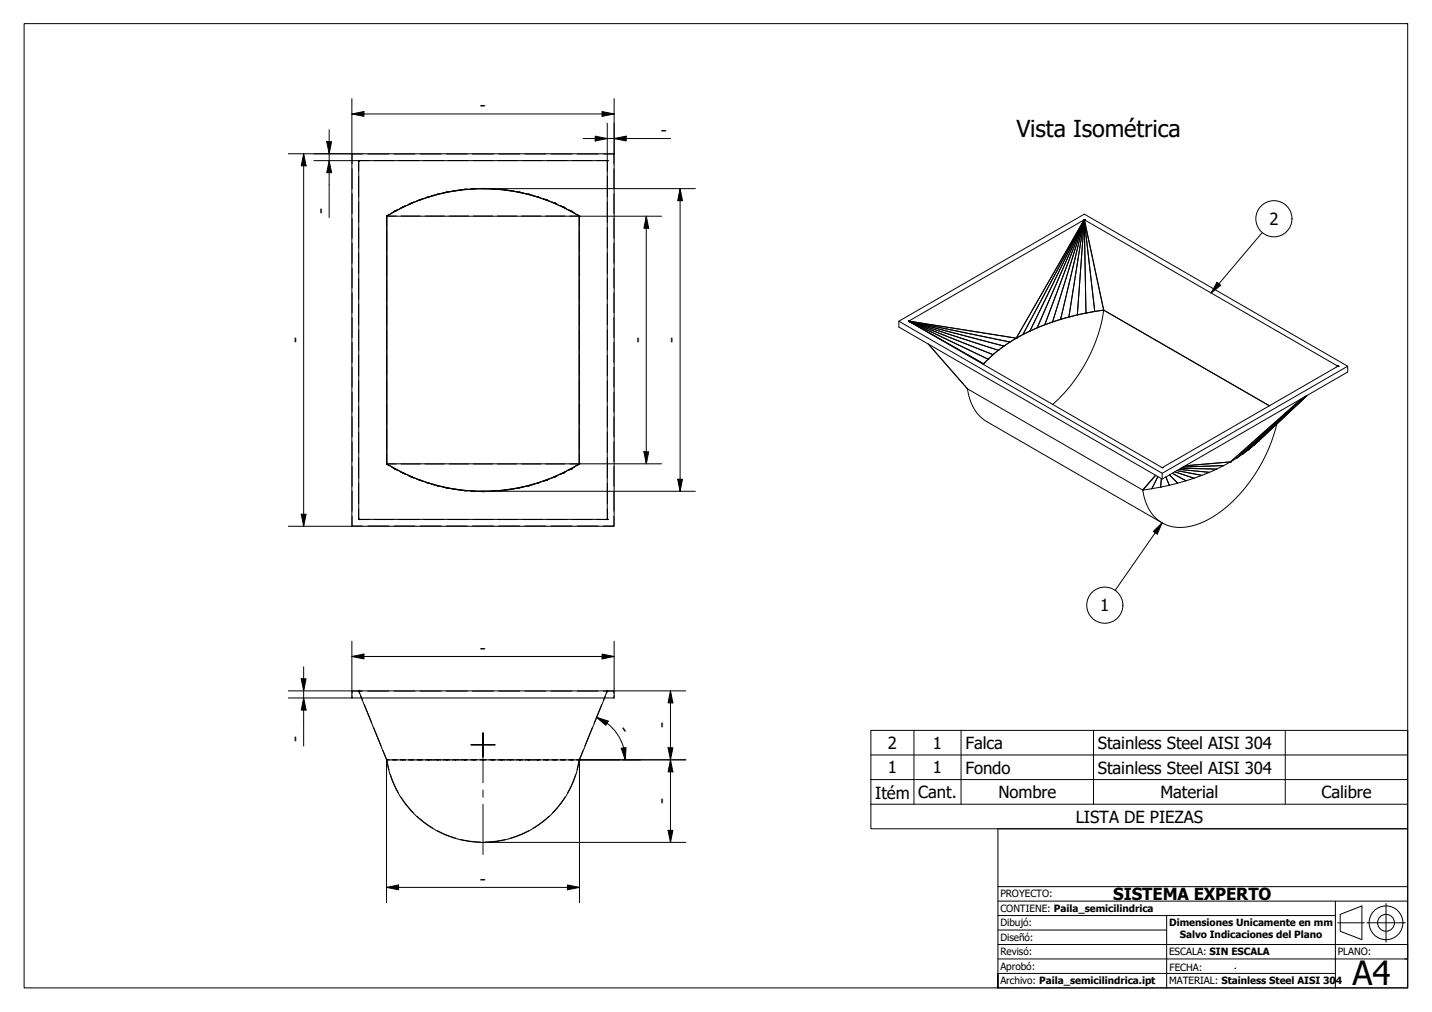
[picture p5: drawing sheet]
<svg xmlns="http://www.w3.org/2000/svg" width="297mm" height="210mm" viewBox="0 0 297 210" stroke-linecap="round" stroke-linejoin="round" font-family="sans-serif">
<defs><g id="words">
<text font-size="6.9" x="280.6" y="204.4">A4</text>
<text font-size="4.8" x="210.8" y="28.4">Vista Isométrica</text>
<g font-size="3.5">
<text x="99.6" y="23.1">-</text>
<text x="137.1" y="28.2">-</text>
<text x="67.7" y="44.4" transform="rotate(-90 67.7 44.4)">-</text>
<text x="263.3" y="46.6">2</text>
<text x="62.4" y="71.1" transform="rotate(-90 62.4 71.1)">-</text>
<text x="133.5" y="71.1" transform="rotate(-90 133.5 71.1)">-</text>
<text x="140.5" y="71.1" transform="rotate(-90 140.5 71.1)">-</text>
<text x="228.2" y="126.8">1</text>
<text x="99.6" y="135.6">-</text>
<text x="62.4" y="154" transform="rotate(-90 62.4 154)">-</text>
<text x="128.2" y="151.4" transform="rotate(56 128.2 151.4)">-</text>
<text x="138.5" y="151.1" transform="rotate(-90 138.5 151.1)">-</text>
<text x="184.2" y="155.3">2</text>
<text x="193.5" y="155.3">1</text>
<text x="200.3" y="155.4">Falca</text>
<text x="227.7" y="155.4">Stainless Steel AISI 304</text>
<text x="184.2" y="160.4">1</text>
<text x="193.5" y="160.4">1</text>
<text x="200.3" y="160.5">Fondo</text>
<text x="227.7" y="160.5">Stainless Steel AISI 304</text>
<text x="138.5" y="166.8" transform="rotate(-90 138.5 166.8)">-</text>
<text x="181.5" y="165.7">Itém</text>
<text x="190.5" y="165.5">Cant.</text>
<text x="207.1" y="165.6">Nombre</text>
<text x="240.7" y="165.6">Material</text>
<text x="274.1" y="165.6">Calibre</text>
<text x="223.1" y="170.6">LISTA DE PIEZAS</text>
<text x="99.6" y="183.5">-</text>
<text x="230.9" y="186.6">SISTEMA EXPERTO</text>
</g>
<g font-size="2.1">
<text x="207.5" y="186.2">PROYECTO:</text>
<text x="207.5" y="189.2">CONTIENE: Paila_semicilindrica</text>
<text x="207.5" y="195.2">Diseñó:</text>
<text x="207.5" y="192.2">Dibujó:</text>
<text x="242.5" y="192.1">Dimensiones Unicamente en mm</text>
<text x="244.7" y="194.6">Salvo Indicaciones del Plano</text>
<text x="207.5" y="201.2">Aprobó:</text>
<text x="207.5" y="198.2">Revisó:</text>
<text x="242.5" y="198.2">ESCALA: SIN ESCALA</text>
<text x="242.6" y="201.4">FECHA:</text>
<text x="277.5" y="198.2">PLANO:</text>
<text x="207.5" y="204.2">Archivo: Paila_semicilindrica.ipt</text>
<text x="242.5" y="204.2">MATERIAL: Stainless Steel AISI 30</text>
<text x="277.1" y="204.2">4</text>
</g>
</g></defs>
<!-- layer: Oculto (ISO) -->
<g fill="none" stroke="#000" stroke-width=".21">
<path d="M73 35v4.1M74.4 36.6v4.2M74.4 33.3v2.2M74.4 33.3h.1M74.5 33.3h.1M74.5 33.3h2.1M75.2 31.9h-2.2v2.1M76.3 31.9h4.3M77.6 33.3h4.1M81.7 31.9h4.4M82.7 33.3h4.1M87.2 31.9h4.3"/>
<path d="M87.9 33.3h4.1M92.1 40l-.3 .1M92.6 39.9h.1M92.6 39.9h-.2M92.6 31.9h4.3M92.8 39.8l-.2 .1M93 33.3h4.1M93.5 39.7l-.4 .1M93.8 39.6h.2l-.4 .1M94.5 39.5h.1M94.5 39.5l-.3 .1M94.7 39.5h-.2"/>
<path d="M95.4 39.4l-.4 .1M95.9 39.3l-.4 .1M96.4 39.3h.1M96.4 39.3h-.3h.3M96.4 39.3l.6-.1-.6 .1M97.6 39.2l.7-.1zM98 31.9h4.4M98.1 33.3h4.1M98.3 39.1h.1M98.3 39.1h.6zM99.5 39.1h.7zM100.2 39.1h.1"/>
<path d="M100.2 39.1h.6zM101.5 39.1h.6zM102.1 39.1h.1M102.1 39.1l.6 .1zM103.3 33.3h4.1M103.4 31.9h4.4M104 39.3h.1M104 39.3l-.6-.1 .6 .1M104 39.3h.3h-.3M104.5 39.3l.4 .1M105 39.4l.4 .1M105.7 39.5h.2"/>
<path d="M105.9 39.5h.1M105.9 39.5l.2 .1M106.4 39.6l.3 .1M106.9 39.7l.4 .1M107.6 39.8l.2 .1M107.8 39.9h.1M107.8 39.9h.2M108.2 40l.4 .1M108.4 33.3h4.1M108.9 31.9h4.3M113.5 33.3h4.1M114.3 31.9h4.3"/>
<path d="M118.7 33.3h4.1M119.7 31.9h4.4M123.8 33.3h2.1M125.2 31.9h2.1v2.1M125.9 33.3h.1M126 33.3h.1M126 33.4v2.1M126 36.6v4.2M127.3 35v4.1M73 40.2v4.1M73 45.3v4.1M73 50.5v4.1"/>
<path d="M73 55.6v4.1M74.4 41.9v4.2M74.4 47.2v4.2M74.4 52.5v4.2M74.4 57.8v4.2M80.2 44.8h.1M80.2 47.9v4.1M80.2 53.1v4.1M80.2 58.2v4.1M80.2 44.8v2.1M80.2 44.8h2M80.8 44.4l-.6 .4"/>
<path d="M80.8 44.5l-.6 .3M81.9 43.8h.1M81.9 43.8l-.6 .3 .6-.3M81.9 43.8l.5-.3-.5 .3M83 43.2l.6-.3zM83.2 44.8h4M83.6 42.9h.1M83.6 42.9l.5-.2zM84.7 42.4l.6-.3zM85.3 42.1h.1M85.3 42.1v.1M85.3 42.1l.6-.2z"/>
<path d="M87.1 41.4l-.6 .3M87.1 41.4h.1M87.1 41.4l.6-.2zM88.2 44.8h4M88.3 41l.6-.2zM88.9 40.8h.1M89.2 40.7l-.3 .1M89.8 40.6l-.4 .1M90 40.5l.2-.1-.3 .1M90.7 40.3h.1M90.7 40.3l-.2 .1M91 40.2l-.3 .1"/>
<path d="M91.6 40.1l-.4 .1M93.2 44.8h4M98.2 44.8h4M103.2 44.8h4M108.2 44.8h4M108.8 40.1l.4 .1M109.4 40.2l.3 .1zM109.7 40.3h.1M109.7 40.3l.2 .1M110.4 40.5l-.2-.1 .3 .1M110.6 40.6l.4 .1M111.2 40.7l.3 .1"/>
<path d="M111.5 40.8h.1M111.5 40.8l.6 .2zM112.7 41.2l.6 .2zM113.2 44.8h4M113.3 41.4l.6 .3M113.3 41.4h.1M114.5 41.9l.6 .2zM115.1 42.1v.1M115.1 42.1h.1M115.1 42.2l.6 .2zM116.2 42.7l.6 .2zM116.8 42.9l.6 .3z"/>
<path d="M116.8 42.9h.1M118.2 44.8h2M118.5 43.8h.1M118.5 43.8l.6 .3-.6-.3M118.5 43.8l-.5-.3 .5 .3M119.6 44.5l.5 .3M119.6 44.4l.6 .4M120.1 44.8h.1M120.2 44.8h.1M120.2 44.8v2.1M120.2 47.9v4.1M120.2 53.1v4.1"/>
<path d="M120.2 58.2v4.1M126 41.9v4.2M126 47.2v4.2M126 52.5v4.2M126 57.8v4.2M127.3 40.2v4.1M127.3 45.3v4.1M127.3 50.5v4.1M127.3 55.6v4.1M73 60.8v4.1M73 65.9v4.1M73 71v4.2"/>
<path d="M73 76.2v4.1M74.4 63.1v4.2M74.4 68.4v4.2M74.4 73.7v4.2M74.4 79v4.3M80.2 63.3v4.1M80.2 68.5v4.1M80.2 73.6v4.1M80.2 78.7v4.2M120.2 63.3v4.1M120.2 68.5v4.1M120.2 73.6v4.1"/>
<path d="M120.2 78.7v4.2M126 63.1v4.2M126 68.4v4.2M126 73.7v4.2M126 79v4.3M127.3 60.8v4.1M127.3 65.9v4.1M127.3 71v4.2M127.3 76.2v4.1M73 81.3v4.1M73 86.5v4.1M73 91.6v4.1"/>
<path d="M73 96.8v4.1M74.4 84.3v4.3M74.4 89.6v4.3M74.4 94.9v4.3M80.2 96.2h.1M80.2 83.9v4.1M80.2 89v4.1M80.2 94.2v2M80.2 96.2h2M80.2 96.3h.1M80.2 96.3l.6 .3M81.9 97.2h.1"/>
<path d="M81.9 97.2l.5 .3-.5-.3M81.9 97.2l-.6-.3 .6 .3M83 97.8l.6 .3zM83.2 96.2h4M83.6 98.1h.1M83.6 98.1l.5 .3zM84.7 98.6l.6 .3zM85.3 98.9h.1M85.3 98.9l.6 .2zM86.5 99.4l.6 .2zM87.1 99.6h.1M87.1 99.6l.6 .2z"/>
<path d="M88.2 96.2h4M93.2 96.2h4M98.2 96.2h4M103.2 96.2h4M108.2 96.2h4M112.7 99.8l.6-.2zM113.2 96.2h4M113.3 99.6h.1M113.3 99.6l.6-.2zM114.5 99.1l.6-.2zM115.1 98.9h.1M115.1 98.9l.6-.3z"/>
<path d="M116.2 98.4l.6-.3zM116.8 98.1h.1M116.8 98.1l.6-.3zM118.2 96.2h2M118.5 97.2l-.5 .3 .5-.3M118.5 97.2l.6-.3-.6 .3M118.5 97.2h.1M120.1 96.3l-.5 .3M120.2 96.3h.1M120.2 96.3l-.6 .3M120.2 96.3h-.1M120.2 96.2h.1"/>
<path d="M120.2 83.9v4.1M120.2 89v4.1M120.2 94.2v2M126 84.3v4.3M126 89.6v4.3M126 94.9v4.3M127.3 81.3v4.1M127.3 86.5v4.1M127.3 91.6v4.1M127.3 96.8v4.1M73 101.9v4.1M73 107v2.1h2.2"/>
<path d="M74.4 105.5v2.2M74.4 100.2v4.3M74.4 107.7h.1M74.5 107.8h.1M74.5 107.8h2.1M76.3 109.1h4.3M77.6 107.8h4.1M81.7 109.1h4.4M82.7 107.8h4.1M87.2 109.1h4.3M87.9 107.8h4.1M88.3 100l.6 .2z"/>
<path d="M88.9 100.2h.1M88.9 100.2l.3 .1M89.4 100.4l.4 .1M89.9 100.5l.3 .1M90.5 100.7l.2 .1M90.7 100.8h.1M90.7 100.7v.1M90.7 100.8h.3M91.2 100.9l.4 .1M91.8 101l.3 .1M92.4 101.1l.2 .1M92.6 101.2h.1"/>
<path d="M92.6 109.1h4.3M92.6 101.2h.2M93 107.8h4.1M93.1 101.3h.4M93.6 101.4h.4M94.2 101.5h.3M94.5 101.5h.1M94.5 101.5l.2 .1M95 101.6h.4M95.5 101.7h.4M96.1 101.7l.3 .1M96.4 101.8h.1"/>
<path d="M96.4 101.8h.6zM97.6 101.9h.7zM98 109.1h4.4M98.1 107.8h4.1M98.3 101.9h.1M98.3 101.9h.6zM99.5 101.9l.7 .1zM100.2 102h.1M100.2 102l.6-.1zM101.5 101.9h.6zM102.1 101.9h.1M102.1 101.9h.6z"/>
<path d="M103.3 107.8h4.1M103.4 101.8h.6zM103.4 109.1h4.4M104 101.8h.1M104.3 101.7l-.3 .1M104.9 101.7h-.4M105.4 101.6h-.4M105.9 101.5l-.2 .1M105.9 101.5h.1M106.1 101.5h-.2M106.7 101.4h-.3M107.3 101.3h-.4"/>
<path d="M107.8 101.2h.1M107.8 101.2h-.2M108 101.1l-.2 .1M108.4 107.8h4.1M108.6 101l-.4 .1M108.9 109.1h4.3M109.2 100.9l-.4 .1M109.6 100.8h-.2h.3M109.6 100.8h.1M109.7 100.7l-.1 .1M109.7 100.8h.1M109.9 100.7h-.2"/>
<path d="M110.5 100.5l-.3 .1M111 100.4l-.4 .1M111.5 100.2h.1M111.5 100.2l-.3 .1M111.5 100.2l.6-.2zM113.5 107.8h4.1M114.3 109.1h4.3M118.7 107.8h4.1M119.7 109.1h4.4M125.8 107.8h.1M125.9 107.8h.1M125.9 107.7h.1"/>
<path d="M125.9 107.7l-2.1 .1M126 107.7h.1M126 105.5v2.2M126 100.2v4.3M127.3 101.9v4.1M127.3 107v2.1h-2.1M73 144.3v.5M74.4 143.3l.2 .5M74.4 143.3h.1M74.4 143.3l.8 1.9M74.5 143.3h.1M74.8 144.3l.2 .5"/>
<path d="M75.2 143.3h-2.2v.5M75.6 146.2l1.5 3.8M76.3 143.3h4.3M77.5 150.9l1.6 3.8M79.4 155.7l.8 1.9M80.2 157.6h.1M80.2 157.6h.6h-.6M80.3 157.6l.4 2M81.3 157.6h1.1zM81.7 143.3h4.4M81.9 157.6h.1M83 157.6h1.1"/>
<path d="M83.6 157.6h.1M83.6 157.6h-.6M83.6 157.6h.5M84.7 157.6h1.2zM85.3 157.6h.1M86.5 157.6h1.2zM87.1 157.6h.1M87.2 143.3h4.3M88.3 157.6h1.4M88.9 157.6h.1M88.9 157.6h-.6M90 157.6h1.4"/>
<path d="M90.7 157.6h.1M90.7 157.6h.3M92.6 157.6h.1M92.6 143.3h4.3M92.6 157.6h.2M93.1 157.6h.2M93.2 157.6h-1.3M93.8 157.6h1.4M94 157.6h-.2M94.5 157.6h-.3M94.5 157.6h.1M94.5 157.6h.2"/>
<path d="M96.4 157.6h.1M96.4 157.6h-.3M96.4 157.6h.6h-1.4M97.6 157.6h1.3zM98 143.3h4.4M98.3 157.6h.1M99.6 157.6h1.2zM100.2 157.6h.1M101.5 157.6h1.2zM102.1 157.6h.1M103.4 143.3h4.4M104 157.6h.1"/>
<path d="M104 157.6h-.6h1.3M104 157.6h.3M105.9 157.6h-.3M105.9 157.6h.1M105.9 157.6h.2M106.4 157.6h.2M106.5 157.6h-1.4M107.2 157.6h1.3M107.3 157.6h-.2M107.8 157.6h.1M107.8 157.6h-.2M108.9 143.3h4.3"/>
<path d="M108.9 157.6h1.5M109.6 157.6h.1M109.6 157.6h-.2M109.7 157.6h.1M111.5 157.6h.1M111.5 157.6h.6M112.1 157.6h-1.4M112.7 157.6h1.2zM113.3 157.6h.1M114.3 143.3h4.3M114.5 157.6h1.1zM115.1 157.6h.1"/>
<path d="M116.8 157.6h.6M116.8 157.6h.1M117.4 157.6h-1.2h.6M117.9 157.6h1.2h-.6M118.5 157.6h-.5M118.5 157.6h.1M119.7 143.3h4.4M120.1 157.6l-.4 2M120.1 157.6h-.5h.6M120.1 157.6h.1M120.2 157.6h.1M120.9 155.7l-.7 1.9"/>
<path d="M122.9 150.9l-1.6 3.8M124.8 146.2l-1.5 3.8M125.2 143.3h2.1v.5M125.6 144.3l-.2 .5M125.9 143.3h.1M126 143.3h.1M126 143.3l-.8 1.9M126 143.3l-.2 .5M127.3 144.3v.5M81 160.6l.7 2 .9 1.8M83.2 165.3l1.2 1.8 1.3 1.5M86.5 169.3l1.7 1.4 1.6 1.1"/>
<path d="M90.7 172.3l2 .9 1.9 .7M95.6 174.1l1.7 .4 2.4 .1M104.8 174.1l-1.8 .4-2.3 .1M109.7 172.3l-2.1 .9-1.8 .7M113.9 169.3l-1.7 1.4-1.6 1.1M117.2 165.3l-1.2 1.8-1.4 1.5M119.4 160.6l-.7 2-1 1.8"/>
</g>
<!-- layer: Visible (ISO) -->
<g fill="none" stroke="#000" stroke-width=".21">
<path d="M73 31.9h54.4v77.3h-54.4zM74.4 33.4h.1M74.4 33.4v74.3M74.4 33.3v.1M74.5 33.3h.1M74.5 33.3h51.4M74.5 33.3h-.1M92.6 39.9h.1M92.6 39.9l-1.9 .4M94.5 39.6l-1.9 .3M94.5 39.6h.1M98.3 39.2l-3.8 .4"/>
<path d="M98.3 39.2h.1M100.2 39.1h.1M100.2 39.1l-1.9 .1M100.2 39.1l1.9 .1M102.1 39.2h.1M102.1 39.2l1.9 .1M104 39.3h.1M104 39.3l1.9 .3M105.9 39.6h.1M105.9 39.6l3.7 .7M125.9 33.3h.1M125.9 33.3l.1 .1"/>
<path d="M126 33.4h.1M126 33.4v74.3M80.3 44.8h39.8M80.3 44.8v51.4M80.3 44.8a37.8 37.8 0 0 1 39.8 0M81.9 43.8h.1M81.9 43.8l-1.7 1v51.4l1.7 1M85.3 42.2l-3.4 1.6M85.3 42.2h.1M87.1 41.5h.1M87.1 41.5l-1.8 .7M88.9 40.8l-1.8 .7"/>
<path d="M88.9 40.8h.1M90.7 40.3h.1M90.7 40.3l-1.8 .5M109.6 40.3h.1M109.6 40.3l1.9 .5M111.5 40.8h.1M111.5 40.8l1.8 .7M113.3 41.5h.1M113.3 41.5l1.8 .7M115.1 42.2l1.7 .8M115.1 42.2h.1M116.8 43h.1"/>
<path d="M116.8 43l1.7 .8M118.5 43.8l1.7 1v51.4l-1.7 1M118.5 43.8h.1M120.1 44.8v51.4M224.9 45.6l-36.4 21M224.9 45.6h.1M225 45.6l52.5 30.3M186.4 66.6v1.2l54.7 31.6 38.4-22.2v-1.2M186.4 66.6l38.5-22.2 54.6 31.6-38.4 22.2zM188.5 66.6h.1M188.5 66.6l52.5 30.4M192.6 71.4l8.1 9.2"/>
<path d="M204 75.5h.1M205 74.5h.1M205 74.5l-1 1M206 73.6l-1 .9M206 73.6h.1M207.1 72.6h.1M207.1 72.6l-1.1 1M210.8 70.1l-3.7 2.5M210.8 70.1h.1M212.2 69.4l-1.4 .7M212.2 69.4h.1M213.6 68.7l-1.4 .7"/>
<path d="M213.6 68.7h.1M215.1 68l-1.5 .7M215.1 68h.1M216.7 67.4l-1.6 .6M216.7 67.4h.1M218.3 66.8h.1M218.3 66.8l-1.6 .6M220 66.2h.1M220 66.2l-1.7 .6M221.7 65.7h.1M221.7 65.7l-1.7 .5M223.5 65.3h.1"/>
<path d="M223.5 65.3l-1.8 .4M225.3 64.9h.1M225.3 64.9l-1.8 .4M227.1 64.6l-1.8 .3M227.1 64.6h.1M228.9 64.3a32.9 32.9 0 0 1-10.5 19.6M228.9 64.3a45.2 45.2 0 0 0-22.2 8.7l-2.7 2.6v-.1M228.9 64.3l34.4 19.9M229 64.3l-1.9 .3M277.5 76h.1M277.5 76l-36.4 21M277.5 75.9h.1"/>
<path d="M80.3 96.2h39.8M80.3 96.2a37.8 37.8 0 0 0 39.8 0M81.9 97.2l3.4 1.7M81.9 97.2h.1M85.3 98.9h.1M85.3 98.9l1.8 .7M87.1 99.6h.1M87.1 99.6l1.8 .6M113.3 99.6h.1M113.3 99.6l-1.8 .6M115.1 98.9h.1M115.1 98.9l-1.8 .7"/>
<path d="M116.8 98.1h.1M116.8 98.1l-1.7 .8M118.5 97.2l-1.7 .9M118.5 97.2h.1M200.7 80.6v.1M200.7 80.7a9 9 0 0 0 4 6.8l36.4 21M200.7 80.7l36.3 20.9 1.9-.2M241 97h.1M241.1 98.2v1.2M241.1 97h.1M246 99.7h.1M246 99.7l-3.5 1"/>
<path d="M247.7 99.2l-1.7 .5M247.7 99.2h.1M250.9 98l-3.2 1.2M250.9 98h.1M252.4 97.3l-1.5 .7M252.4 97.3h.1M255.2 95.8h.1M255.2 95.8l-2.8 1.5M256.5 95l-1.3 .8M256.6 95h-.1M257.8 94.2l-1.2 .8M257.8 94.2h.1"/>
<path d="M259 93.3h.1M259 93.3l-1.2 .9M260.1 92.4h.1M260.1 92.4l-1.1 .9M261.1 91.5h.1M261.1 91.5l-1 .9M264.9 87.9a32 32 0 0 1-13.7 19.6 10.6 10.6 0 0 1-9.6 1.2 8.7 8.7 0 0 1-4.6-7.1M271.1 82l-10 9.5M74.4 107.7h.1M74.4 107.7h51.5M74.5 107.7h.1M88.9 100.2h.1"/>
<path d="M88.9 100.2l1.8 .5M90.7 100.7h.1M90.7 100.7l1.9 .5M92.6 101.2h.1M92.6 101.2l1.9 .3M94.5 101.5h.1M94.5 101.5l3.8 .4M98.3 101.9h.1M98.3 101.9h1.9M100.2 101.9h.1M102.1 101.9h.1M102.1 101.9h-1.9"/>
<path d="M104 101.7l-1.9 .2M104 101.7h.1M105.9 101.5h.1M105.9 101.5l-1.9 .2M109.6 100.7l-3.7 .8M109.6 100.7h.1M111.5 100.2h.1M111.5 100.2l-1.9 .5M125.9 107.7h.1M126 107.7h-.1M126 107.7h.1M238.9 101.4h.1"/>
<path d="M240.7 101h.1M240.7 101l-1.8 .4M242.5 100.7h.1M242.5 100.7l-1.8 .3M73 143.3h54.4v1.5h-54.4zM75 144.8l5.2 12.8M80.2 157.6h40M80.2 157.6a20.2 20.2 0 0 0 20 17.1 20.2 20.2 0 0 0 20-17.1M87.1 157.6h.1M94.5 157.6h.1M98.3 157.6h.1M100.2 157.6h.1"/>
<path d="M102.1 157.6h.1M105.9 157.6h.1M113.3 157.6h.1M118.5 157.6h.1M125.4 144.8l-5.2 12.8"/>
</g>
<!-- layer: Visible fina (ISO) -->
<g fill="none" stroke="#000" stroke-width=".21">
<path d="M224.9 45.6h.1M224.9 45.6l-14.1 24.5-22.3-3.5M224.9 45.6l-12.7 23.8M224.9 45.6l-11.3 23.1M224.9 45.6l-9.8 22.4M224.9 45.6l-6.6 21.2M224.9 45.6l-8.2 21.8M224.9 45.6l.4 19.3M224.9 45.6l-1.4 19.7M224.9 45.6l-3.2 20.1M224.9 45.6l-4.9 20.6M224.9 45.6l2.2 19"/>
<path d="M224.9 45.6l4 18.7M225 45.6l4 18.7M188.5 66.6l.2 .2M188.5 66.6h.1M188.5 66.6l15.5 8.9M188.5 66.6l16.5 7.9M188.5 66.6l17.5 7-17.5-7M188.5 66.6l18.6 6M188.5 66.6l19.7 5.2M188.5 66.6l21 4.3M188.5 66.7h.1M192.6 71.4l8.1 9.3"/>
<path d="M277.5 76h.1M277.5 75.9h.1M277.5 75.9l-.2 .2M239.7 98.6l-2.7 3M239.7 98.6l-2.6 3.1M240.2 98.9l-1.3 2.5M240.9 99.3l-.2 1.7M241.1 97h.1M241.9 98.9l.6 1.8M243.2 98.2l2.8 1.5M243.7 97.9l4 1.3M244.1 97.6l5.2 1"/>
<path d="M244.6 97.4l6.3 .6M245 97.1l7.4 .2M253.8 96.6l-8.4 .3M270 82.6l-14.8 13.2-9.3 .8M270.5 82.4l-14 12.6M270.8 82.2l-13 12M271 82.1l-12 11.2M271.1 82l-11 10.4M244.3 100.2l-1.7-1.7 1.7 1.7"/>
</g>
<g fill="none" stroke="#000" stroke-width=".21">
<path d="M252.5 58.5l.7 .7-2 1.6zM261.8 48.2l-10.6 12.6M239.2 110.2l1.9-1.7-1.1 2.3zM241.1 108.5l-9.8 14M180.6 156.6h111.4M189.6 151.5v15.3M199.4 151.5v15.3M226.8 151.5v15.3M266.6 151.5v15.3M180.6 161.7h111.4v-10.2h-111.4v15.3M180.6 166.8v5.1h111.4v-5.1M292 161.7v5.1h-111.4"/>
<circle cx="264.2" cy="45.4" r="3.7"/>
<circle cx="229.2" cy="125.5" r="3.7"/>
</g>
<!-- layer: Borde (ISO) -->
<path d="M5 4.9h287v200h-287z" fill="none" stroke="#000" stroke-width=".21"/>
<g fill="none" stroke="#000" stroke-width=".21">
<path d="M207 189.9v-18h85v33h-85M207 192.9h35M207 195.9h85M207 198.9h85M207 183.9h85M207 186.9h85M242 189.9h-35v15v-3h70M242 189.9v15M242 189.9h35M277 186.9v18M277.5 191.4h5.5M278 189.7l4.5-1.8v7l-4.5-1.7z"/>
<path d="M283.5 191.4h8M287.5 187.4v8"/>
<circle cx="287.5" cy="191.4" r="3.5"/>
<circle cx="287.5" cy="191.4" r="1.75"/>
</g>
<!-- layer: 0 -->
<path d="M256.2 200.8h.1" fill="none" stroke="#000" stroke-width=".21"/>
<path d="M291.4 198.9h.6" fill="none" stroke="#000" stroke-width=".21"/>
<!-- layer: Cota (ISO) -->
<g fill="none" stroke="#000" stroke-width=".21">
<path d="M63 31.9l.5 2.5h-1zM63 31.9v77.3M65.1 33.3h9.4M67.8 29.4h1l-.5 2.5zM68.3 33.3l.5 2.5h-1zM68.3 26.9v18.2M73 23.6l2.5-.5v1zM73 20.5v11.4h-13.2M73 23.6h54.4M100.2 39.1h44M121 28.7h18.1M123.5 28.2l2.5 .5-2.5 .5z"/>
<path d="M124.9 23.1l2.5 .5-2.5 .5zM126 25.6v7.8M127.4 28.7l2.5-.5v1zM127.4 20.5v11.4M141.1 39.1l.5 2.5h-1zM141.1 39.1v62.8M120.1 44.8h17.1M134.1 44.8l.5 2.5h-1zM134.1 44.8v51.4M120.1 96.2h17.1M133.6 93.7h1l-.5 2.5zM140.6 99.4h1l-.5 2.5z"/>
<path d="M59.8 109.2h13.2M62.5 106.7h1l-.5 2.5zM99.2 101.9h45M63 138.3v16.4M73 136.2l2.5-.5v1zM73 133v10.3h-13.2M73 136.2h54.4M124.9 135.7l2.5 .5-2.5 .5zM127.4 133v10.3h14.9M59.8 144.8h13.2M62.5 140.8h1l-.5 2.5zM63 144.8l.5 2.5h-1z"/>
<path d="M80.2 157.6v29.6M120.2 157.6v29.6M123.7 148.8l2.5 .8-.5 .8zM123.7 148.8a9.5 9.5 0 0 1 5.1 4.9l.6 1.4 .3 2.5M128.9 155.2l1-.1-.2 2.5zM138.6 155.1h1l-.5 2.5zM139.1 143.3l.5 2.5h-1zM139.1 157.6l.5 2.5h-1zM139.1 143.3v31.4M142.3 157.6h-22.1M100.3 174.7h42M138.6 172.2h1l-.5 2.5z"/>
<path d="M80.2 184.1l2.5-.5v1zM80.2 184.1h40M117.7 183.6l2.5 .5-2.5 .5z"/>
</g>
<g fill="#000">
<path d="M63 31.9l.5 2.5h-1z" fill-rule="evenodd"/>
<path d="M67.8 29.4h1l-.5 2.5z" fill-rule="evenodd"/>
<path d="M68.3 33.3l.5 2.5h-1z" fill-rule="evenodd"/>
<path d="M73 23.6l2.5-.5v1z" fill-rule="evenodd"/>
<path d="M123.5 28.2l2.5 .5-2.5 .5z" fill-rule="evenodd"/>
<path d="M124.9 23.1l2.5 .5-2.5 .5z" fill-rule="evenodd"/>
<path d="M127.4 28.7l2.5-.5v1z" fill-rule="evenodd"/>
<path d="M134.1 44.8l.5 2.5h-1z" fill-rule="evenodd"/>
<path d="M141.1 39.1l.5 2.5h-1z" fill-rule="evenodd"/>
<path d="M133.6 93.7h1l-.5 2.5z" fill-rule="evenodd"/>
<path d="M140.6 99.4h1l-.5 2.5z" fill-rule="evenodd"/>
<path d="M62.5 106.7h1l-.5 2.5z" fill-rule="evenodd"/>
<path d="M73 136.2l2.5-.5v1z" fill-rule="evenodd"/>
<path d="M124.9 135.7l2.5 .5-2.5 .5z" fill-rule="evenodd"/>
<path d="M62.5 140.8h1l-.5 2.5z" fill-rule="evenodd"/>
<path d="M63 144.8l.5 2.5h-1z" fill-rule="evenodd"/>
<path d="M123.7 148.8l2.5 .8-.5 .8z" fill-rule="evenodd"/>
<path d="M128.9 155.2l1-.1-.2 2.5z" fill-rule="evenodd"/>
<path d="M138.6 155.1h1l-.5 2.5z" fill-rule="evenodd"/>
<path d="M139.1 143.3l.5 2.5h-1z" fill-rule="evenodd"/>
<path d="M138.6 172.2h1l-.5 2.5z" fill-rule="evenodd"/>
<path d="M139.1 157.6l.5 2.5h-1z" fill-rule="evenodd"/>
<path d="M80.2 184.1l2.5-.5v1z" fill-rule="evenodd"/>
<path d="M117.7 183.6l2.5 .5-2.5 .5z" fill-rule="evenodd"/>
</g>
<!-- layer: Marca de centro (ISO) -->
<path d="M97.7 154.5h2.5h-2.5M100.2 152v2.5v-2.5M100.2 157v-2.5v7.9M102.7 154.5h-2.5h2.5M100.2 163.9v1.5M100.2 166.9v10.3" fill="none" stroke="#000" stroke-width=".21"/>
<g fill="#000">
<path d="M252.5 58.5l.7 .7-2 1.6z" fill-rule="evenodd"/>
<path d="M239.2 110.2l1.9-1.7-1.1 2.3z" fill-rule="evenodd"/>
</g>
<use href="#words"/>
</svg>
